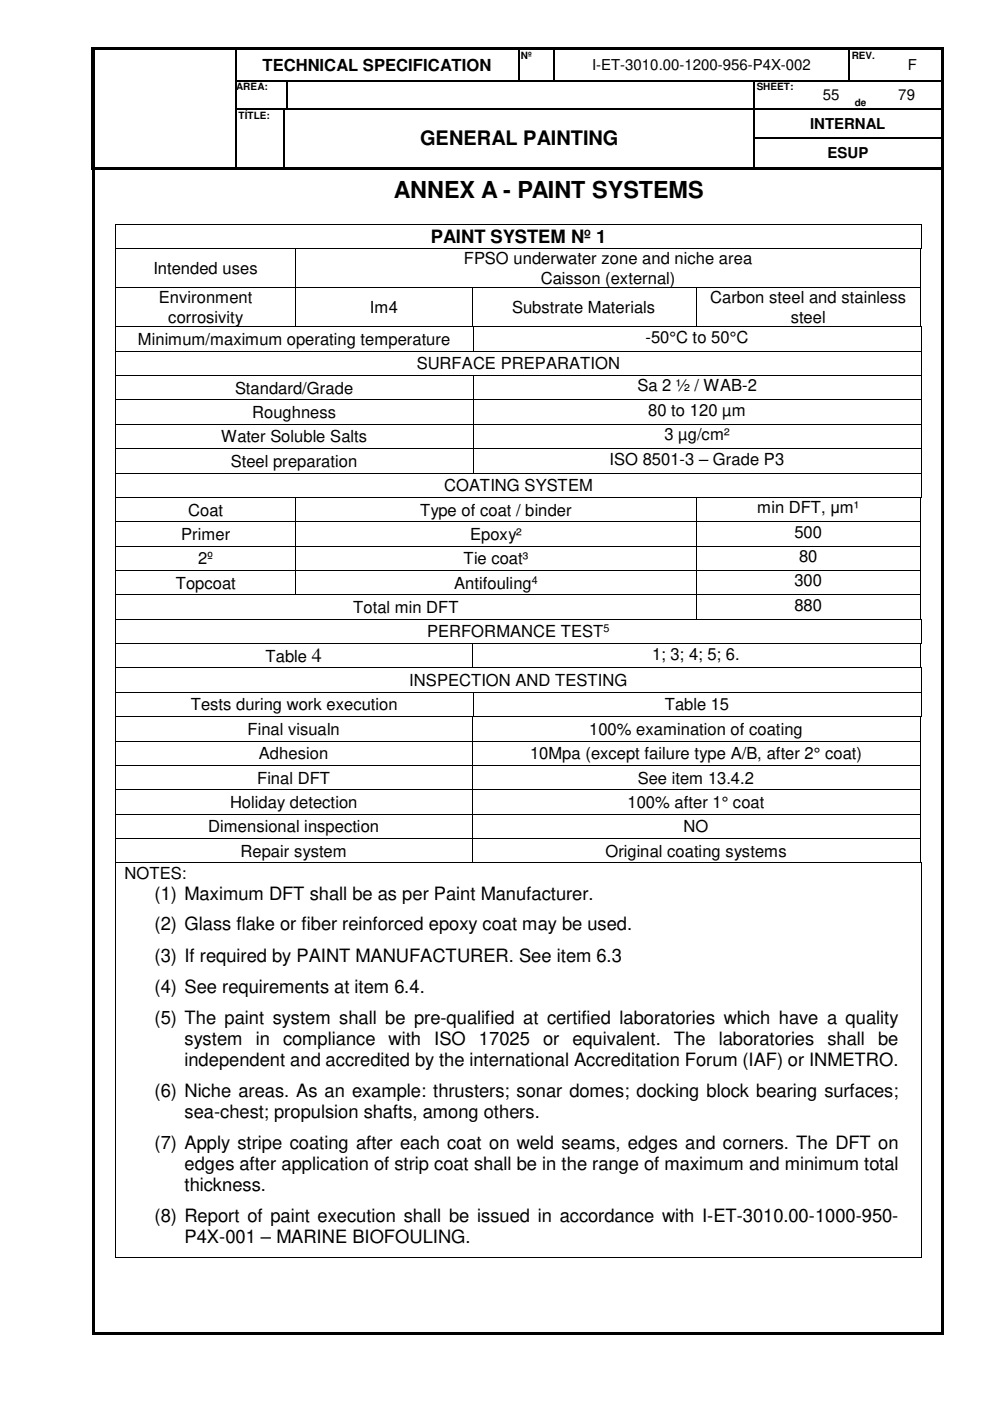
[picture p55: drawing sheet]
<svg xmlns="http://www.w3.org/2000/svg" width="210mm" height="297mm" viewBox="0 0 210 297" stroke-linecap="round" stroke-linejoin="round" font-family="sans-serif">
<defs><g id="words">
<text font-size="5" x="83.5" y="42.1">ANNEX A - PAINT SYSTEMS</text>
<g font-size="4.2">
<text x="89.1" y="30.8">GENERAL PAINTING</text>
<text x="66.1" y="140.5">4</text>
</g>
<g font-size="3.9">
<text x="91.3" y="51.4">PAINT SYSTEM Nº 1</text>
<text x="32.8" y="190.7">(1) Maximum DFT shall be as per Paint Manufacturer.</text>
<text x="32.8" y="197.3">(2) Glass flake or fiber reinforced epoxy coat may be used.</text>
<text x="32.8" y="203.9">(3) If required by PAINT MANUFACTURER. See item 6.3</text>
<text x="32.8" y="210.4">(4) See requirements at item 6.4.</text>
<text x="32.8" y="217">(5) The paint system shall be pre-qualified at certified laboratories which have a quality</text>
<text x="39.1" y="221.5">system</text>
<text x="54.2" y="221.5">in</text>
<text x="60" y="221.5">compliance</text>
<text x="82.4" y="221.5">with</text>
<text x="92.1" y="221.5">ISO</text>
<text x="101.6" y="221.5">17025</text>
<text x="115.1" y="221.5">or</text>
<text x="121.4" y="221.5">equivalent.</text>
<text x="142.9" y="221.5">The</text>
<text x="152.4" y="221.5">laboratories</text>
<text x="175.4" y="221.5">shall</text>
<text x="186.2" y="221.5">be</text>
<text x="39.1" y="225.9">independent and accredited by the international Accreditation Forum (IAF) or INMETRO.</text>
<text x="32.8" y="232.5">(6) Niche areas. As an example: thrusters; sonar domes; docking block bearing surfaces;</text>
<text x="39.1" y="237">sea-chest; propulsion shafts, among others.</text>
<text x="32.8" y="243.6">(7) Apply stripe coating after each coat on weld seams, edges and corners. The DFT on</text>
<text x="39.1" y="248">edges after application of strip coat shall be in the range of maximum and minimum total</text>
<text x="39.1" y="252.5">thickness.</text>
<text x="32.8" y="259.1">(8) Report of paint execution shall be issued in accordance with I-ET-3010.00-1000-950-</text>
<text x="39.1" y="263.5">P4X-001 – MARINE BIOFOULING.</text>
</g>
<g font-size="3.5">
<text x="55.6" y="15">TECHNICAL SPECIFICATION</text>
<text x="32.5" y="58.1">Intended uses</text>
<text x="98.3" y="56">FPSO underwater zone and niche area</text>
<text x="33.7" y="64.3">Environment</text>
<text x="114.6" y="60.1">Caisson (external)</text>
<text x="150.6" y="64.3">Carbon steel and stainless</text>
<text x="35.7" y="68.4">corrosivity</text>
<text x="78.4" y="66.4">Im4</text>
<text x="108.6" y="66.4">Substrate Materials</text>
<text x="167.6" y="68.4">steel</text>
<text x="29.3" y="73.1">Minimum/maximum operating temperature</text>
<text x="136.9" y="72.6">-50°C to 50°C</text>
<text x="49.8" y="83.4">Standard/Grade</text>
<text x="88.3" y="78.3">SURFACE PREPARATION</text>
<text x="135.2" y="83">Sa 2 ½ / WAB-2</text>
<text x="53.5" y="88.6">Roughness</text>
<text x="137.5" y="88.1">80 to 120 µm</text>
<text x="46.9" y="93.8">Water Soluble Salts</text>
<text x="140.9" y="93.3">3 µg/cm²</text>
<text x="48.9" y="99">Steel preparation</text>
<text x="129.2" y="98.5">ISO 8501-3 – Grade P3</text>
<text x="94.1" y="104.1">COATING SYSTEM</text>
<text x="39.9" y="109.3">Coat</text>
<text x="89.1" y="109.3">Type of coat / binder</text>
<text x="160.6" y="108.8">min DFT, µm¹</text>
<text x="38.4" y="114.5">Primer</text>
<text x="42" y="119.6">2º</text>
<text x="98.3" y="119.6">Tie coat³</text>
<text x="99.7" y="114.5">Epoxy²</text>
<text x="168.4" y="114">500</text>
<text x="169.4" y="119.2">80</text>
<text x="37.3" y="124.8">Topcoat</text>
<text x="96.3" y="124.8">Antifouling</text>
<text x="168.4" y="124.3">300</text>
<text x="74.9" y="130">Total min DFT</text>
<text x="168.4" y="129.5">880</text>
<text x="90.6" y="135.1">PERFORMANCE TEST</text>
<text x="56.3" y="140.5">Table</text>
<text x="138.3" y="139.8">1; 3; 4; 5; 6.</text>
<text x="86.8" y="145.5">INSPECTION AND TESTING</text>
<text x="40.4" y="150.6">Tests during work execution</text>
<text x="52.5" y="155.8">Final visualn</text>
<text x="124.9" y="155.8">100% examination of coating</text>
<text x="140.9" y="150.6">Table 15</text>
<text x="54.9" y="161">Adhesion</text>
<text x="112.4" y="161">10Mpa (except failure type A/B, after 2° coat)</text>
<text x="54.5" y="166.2">Final DFT</text>
<text x="135.2" y="166.2">See item 13.4.2</text>
<text x="48.8" y="171.3">Holiday detection</text>
<text x="133.1" y="171.3">100% after 1° coat</text>
<text x="44.2" y="176.5">Dimensional inspection</text>
<text x="144.9" y="176.5">NO</text>
<text x="51" y="181.7">Repair system</text>
<text x="128.4" y="181.7">Original coating systems</text>
<text x="26.4" y="186.4">NOTES:</text>
</g>
<g font-size="3.2">
<text x="125.5" y="14.9">I-ET-3010.00-1200-956-P4X-002</text>
<text x="192.5" y="14.9">F</text>
<text x="174.5" y="21.3">55</text>
<text x="190.5" y="21.3">79</text>
<text x="171.7" y="27.3">INTERNAL</text>
<text x="175.5" y="33.5">ESUP</text>
</g>
<g font-size="2.3">
<text x="112.7" y="123.7">4</text>
<text x="128" y="134.1">5</text>
</g>
<g font-size="2.1">
<text x="110.4" y="12.4">Nº</text>
<text x="180.6" y="12.4">REV.</text>
<text x="50.1" y="19.2">AREA:</text>
<text x="160.4" y="19.2">SHEET:</text>
<text x="181.2" y="22.4">de</text>
<text x="50.6" y="25.1">TÍTLE:</text>
</g>
</g></defs>
<g fill="#000">
<path d="M19.4 10.5h.8zM19.4 10h.8v.5h-.8zM19.4 10.5h.8v6.5h-.8zM19.4 17h.8v.3h-.8zM20.2 10h29.6v.5h-29.6zM49.8 10.5h.3zM49.8 10h.5v.5h-.5zM49.8 17h.3v.3h-.3zM50.3 10h59.5v.5h-59.5zM60.6 17h.2v.3h-.2zM109.8 10.5h.3zM109.8 10h.5v.5h-.5z"/>
<path d="M109.8 17h.3v.3h-.3zM110.3 10h7v.5h-7zM117.3 10.5h.3zM117.3 10h.5v.5h-.5zM117.3 17h.3v.3h-.3zM117.8 10h62v.5h-62zM159.8 17h.3v.3h-.3zM172.5 17h.2v.3h-.2zM179.8 10.5h.3zM179.8 10h.5v.5h-.5zM179.8 17h.3v.3h-.3zM180.1 17h.2v.3h-.2z"/>
<path d="M180.3 10h7.2v.5h-7.2zM185 17h.3v.3h-.3zM187.5 10h.5v.5h-.5zM187.5 17h.2v.3h-.2zM188 10h11.5v.5h-11.5zM199.5 10h.5v.5h-.5zM199.5 10.5h.5v6.5h-.5zM199.5 17h.5v.3h-.5zM19.4 17.3h.8v5.7h-.8zM19.4 23h.8v.2h-.8zM19.4 23.2h.8v6h-.8zM19.4 29.2h.8v.3h-.8z"/>
<path d="M19.4 29.5h.8v5.9h-.8zM19.4 35.4h.8v.5h-.8zM19.5 35.9l.5 .1zM20.2 35.4h.5v.5h-.5zM20.7 35.4h29.1v.5h-29.1zM49.8 23h.3v.2h-.3zM49.8 29.2h.3v.3h-.3zM49.8 35.4h.5v.5h-.5zM50.3 35.4h9.8v.5h-9.8zM60.1 23h.3v.2h-.3zM60.1 29.2h.4v.3h-.4zM60.1 35.4h.5v.5h-.5z"/>
<path d="M60.4 23h.2v.2h-.2zM60.6 23h.2v.2h-.2zM60.6 35.4h99.2v.5h-99.2zM159.8 23h.3v.2h-.3zM159.8 29.2h.3v.3h-.3zM159.8 35.4h.5v.5h-.5zM160.3 35.4h39.2v.5h-39.2zM172.5 23h.2v.2h-.2zM180 23h.2v.2h-.2zM185 23h.3v.2h-.3zM199.5 17.3h.5v5.7h-.5zM199.5 23h.5v.2h-.5z"/>
<path d="M199.5 23.2h.5v6h-.5zM199.5 29.2h.5v.3h-.5zM199.5 29.5h.5v5.9h-.5zM199.5 35.4h.5v.6h-.5zM24.4 47.4h.2v.2h-.2zM24.4 52.6h.2v.1h-.2zM62.7 52.6h.1v.1h-.1zM195.1 52.6h.1v.1h-.1zM195.2 52.6h.2v.1h-.2zM195.3 47.4h.2v.2h-.2zM195.3 52.6h.2v.1h-.2zM24.4 60.9h.2v.1h-.2z"/>
<path d="M24.4 69.2h.2v.1h-.2zM24.4 74.3h.2v.2h-.2zM24.4 79.5h.2v.2h-.2zM62.7 60.9h.1v.1h-.1zM62.7 69.2h.1v.1h-.1zM100 60.9h.2v.1h-.2zM100 69.2h.2v.1h-.2zM100.2 69.2v.1zM100.2 69.2h.2v.1h-.2zM100.2 74.3h.2v.2h-.2zM100.2 79.5h.2v.2h-.2zM147.5 60.9h.2v.1h-.2z"/>
<path d="M147.5 69.2h.2v.1h-.2zM195.1 60.9h.1v.1h-.1zM195.1 69.2h.1v.1h-.1zM195.2 69.2h.2v.1h-.2zM195.3 69.2h.2v.1h-.2zM195.3 74.3h.2v.2h-.2zM195.3 79.5h.2v.2h-.2zM24.4 84.7h.2v.1h-.2zM24.4 89.8h.2v.2h-.2zM24.4 95h.2v.2h-.2zM100.2 84.7h.2v.1h-.2zM100.2 89.8h.2v.2h-.2z"/>
<path d="M100.2 95h.2v.2h-.2zM195.3 84.7h.2v.1h-.2zM195.3 89.8h.2v.2h-.2zM195.3 95h.2v.2h-.2zM24.4 100.2h.2v.2h-.2zM24.4 105.4h.2v.1h-.2zM24.4 110.5h.2v.2h-.2zM24.4 115.7h.2v.2h-.2zM62.7 105.4h.1v.1h-.1zM62.7 110.5h.1v.2h-.1zM62.7 115.7h.1v.2h-.1zM100.2 100.2h.2v.2h-.2z"/>
<path d="M147.5 105.4h.2v.1h-.2zM147.5 110.5h.2v.2h-.2zM147.5 115.7h.2v.2h-.2zM195.1 105.4h.1v.1h-.1zM195.1 110.5h.1v.2h-.1zM195.1 115.7h.1v.2h-.1zM195.2 105.4h.2v.1h-.2zM195.3 100.2h.2v.2h-.2zM195.3 105.4h.2v.1h-.2zM24.4 120.9h.2v.1h-.2zM24.4 126h.2v.2h-.2zM24.4 131.2h.2v.2h-.2z"/>
<path d="M24.4 136.4h.2v.1h-.2zM62.7 120.9h.1v.1h-.1zM62.7 126h.1v.2h-.1zM100 136.4h.2v.1h-.2zM147.5 120.9h.2v.1h-.2zM147.5 126h.2v.2h-.2zM147.5 131.2h.2v.2h-.2zM195.1 120.9h.1v.1h-.1zM195.1 126h.1v.2h-.1zM195.1 131.2h.1v.2h-.1zM195.1 136.4h.1v.1h-.1zM195.2 131.2h.2v.2h-.2z"/>
<path d="M195.2 136.4h.2v.1h-.2zM195.3 131.2h.2v.2h-.2zM195.3 136.4h.2v.1h-.2zM24.4 141.5h.2v.2h-.2zM24.4 146.7h.2v.2h-.2zM24.4 151.8h.2v.2h-.2zM24.4 157.1h.2v.1h-.2zM100 141.5h.2v.2h-.2zM100 151.8h.2v.2h-.2zM100 157.1h.2v.1h-.2zM100.2 151.8v.2zM100.2 146.7h.2v.2h-.2z"/>
<path d="M100.2 151.8h.2v.2h-.2zM195.1 141.5h.1v.2h-.1zM195.1 151.8h.1v.2h-.1zM195.1 157.1h.1v.1h-.1zM195.2 141.5h.2v.2h-.2zM195.2 151.8h.2v.2h-.2zM195.3 141.5h.2v.2h-.2zM195.3 146.7h.2v.2h-.2zM195.3 151.8h.2v.2h-.2zM24.4 162.2h.2v.2h-.2zM24.4 167.4h.2v.2h-.2zM24.4 172.6h.2v.1h-.2z"/>
<path d="M24.4 177.7h.2v.2h-.2zM100 162.2h.2v.2h-.2zM100 167.4h.2v.2h-.2zM100 172.6h.2v.1h-.2zM100 177.7h.2v.2h-.2zM195.1 162.2h.1v.2h-.1zM195.1 167.4h.1v.2h-.1zM195.1 172.6h.1v.1h-.1zM195.1 177.7h.1v.2h-.1zM24.4 182.9h.2v.1h-.2zM100 182.9h.2v.1h-.2zM195.1 182.9h.1v.1h-.1z"/>
<path d="M195.2 182.9h.2v.1h-.2zM195.3 182.9h.2v.1h-.2zM24.4 266.5h.2v.2h-.2zM195.3 266.5h.2v.2h-.2zM19.5 36h.5v246.5h-.5zM19.5 282.5h.5v.5h-.5zM20 282.5h179.5v.5h-179.5zM199.5 36h.5v246.5h-.5zM199.5 282.5h.5v.5h-.5z"/>
</g>
<path d="M50 10.5v6.5M50 17.3v5.7M60.7 17.3v5.7M117.5 10.5v6.5M50 23.2v6M50 29.5v5.9M60.3 23.2v6M60.3 29.5v5.9" fill="none" stroke="#000" stroke-width=".34"/>
<g fill="none" stroke="#000" stroke-width=".25">
<path d="M50.1 17.1h10.5M60.8 17.1h49M109.9 10.5v6.5M110.1 17.1h7.2M117.6 17.1h42.2M159.9 17.3v5.7M160.1 17.1h12.4M172.7 17.1h7.1M180 10.5v6.5M180.3 17.1h4.7M185.3 17.1h2.2M187.7 17.1h11.8"/>
<path d="M50.1 23.1h10M60.8 23.1h99M159.9 23.2v6M159.9 29.5v5.9M160.1 23.1h12.4M160.1 29.3h39.4M172.7 23.1h7.3M180.2 23.1h4.8M185.3 23.1h14.2"/>
</g>
<g fill="none" stroke="#000" stroke-width=".21">
<path d="M24.5 47.6v5M24.5 52.7v8.2M24.6 47.5h170.7M24.6 52.7h38.1M62.7 52.7v8.2M62.8 52.7h132.3M195.2 52.7v8.2M195.4 47.6v5M24.5 61v8.2M24.5 69.3v5M24.5 74.5v5M24.5 79.7v5"/>
<path d="M24.6 61h38.1M24.6 69.3h38.1M24.6 74.4h75.6M24.6 79.6h75.6M62.7 61v8.2M62.8 61h37.2M62.8 69.3h37.2M100.1 61v8.2M100.2 61h47.3M100.3 69.3v5M100.3 79.7v5M100.4 69.3h47.1"/>
<path d="M100.4 74.4h94.9M100.4 79.6h94.9M147.6 61v8.2M147.7 61h47.4M147.7 69.3h47.4M195.2 61v8.2M195.4 69.3v5M195.4 74.5v5M195.4 79.7v5M24.5 84.8v5M24.5 90v5M24.5 95.2v5"/>
<path d="M24.6 84.8h75.6M24.6 89.9h75.6M24.6 95.1h75.6M100.3 84.8v5M100.3 90v5M100.3 95.2v5M100.4 84.8h94.9M100.4 89.9h94.9M100.4 95.1h94.9M195.4 84.8v5M195.4 90v5M195.4 95.2v5"/>
<path d="M24.5 100.4v5M24.5 105.5v5M24.5 110.7v5M24.5 115.9v5M24.6 100.3h75.6M24.6 105.5h38.1M24.6 110.6h38.1M24.6 115.8h38.1M62.7 105.5v5M62.7 110.7v5M62.7 115.9v5M62.8 105.5h84.7"/>
<path d="M62.8 110.6h84.7M62.8 115.8h84.7M100.4 100.3h94.9M147.6 105.5v5M147.6 110.7v5M147.6 115.9v5M147.7 105.5h47.4M147.7 110.6h47.4M147.7 115.8h47.4M195.2 105.5v5M195.2 110.7v5M195.2 115.9v5"/>
<path d="M195.4 100.4v5M24.5 121v5M24.5 126.2v5M24.5 131.4v5M24.5 136.5v5M24.6 120.9h38.1M24.6 126.1h38.1M24.6 131.3h122.9M24.6 136.4h75.4M62.7 121v5M62.8 120.9h84.7M62.8 126.1h84.7"/>
<path d="M100.1 136.5v5M100.2 136.4h94.9M147.6 121v5M147.6 126.2v5M147.7 120.9h47.4M147.7 126.1h47.4M147.7 131.3h47.4M195.2 121v5M195.2 126.2v5M195.2 136.5v5M195.4 131.4v5M24.5 141.7v5"/>
<path d="M24.5 146.9v4.9M24.5 152v5.1M24.5 157.2v5M24.6 141.6h75.4M24.6 146.8h75.6M24.6 151.9h75.4M24.6 157.1h75.4M100.1 152v5.1M100.1 157.2v5M100.2 141.6h94.9M100.2 157.1h94.9M100.3 146.9v4.9"/>
<path d="M100.4 146.8h94.9M100.4 151.9h94.7M195.2 152v5.1M195.2 157.2v5M195.4 141.7v5M195.4 146.9v4.9M24.5 162.4v5M24.5 167.6v5M24.5 172.7v5M24.5 177.9v5M24.6 162.3h75.4M24.6 167.5h75.4"/>
<path d="M24.6 172.6h75.4M24.6 177.8h75.4M100.1 162.4v5M100.1 167.6v5M100.1 172.7v5M100.1 177.9v5M100.2 162.3h94.9M100.2 167.5h94.9M100.2 172.6h94.9M100.2 177.8h94.9M195.2 162.4v5M195.2 167.6v5"/>
<path d="M195.2 172.7v5M195.2 177.9v5M24.5 183v83.5M24.6 183h75.4M100.2 183h94.9M195.4 183v83.5M24.6 266.6h170.7"/>
</g>
<use href="#words"/>
</svg>
